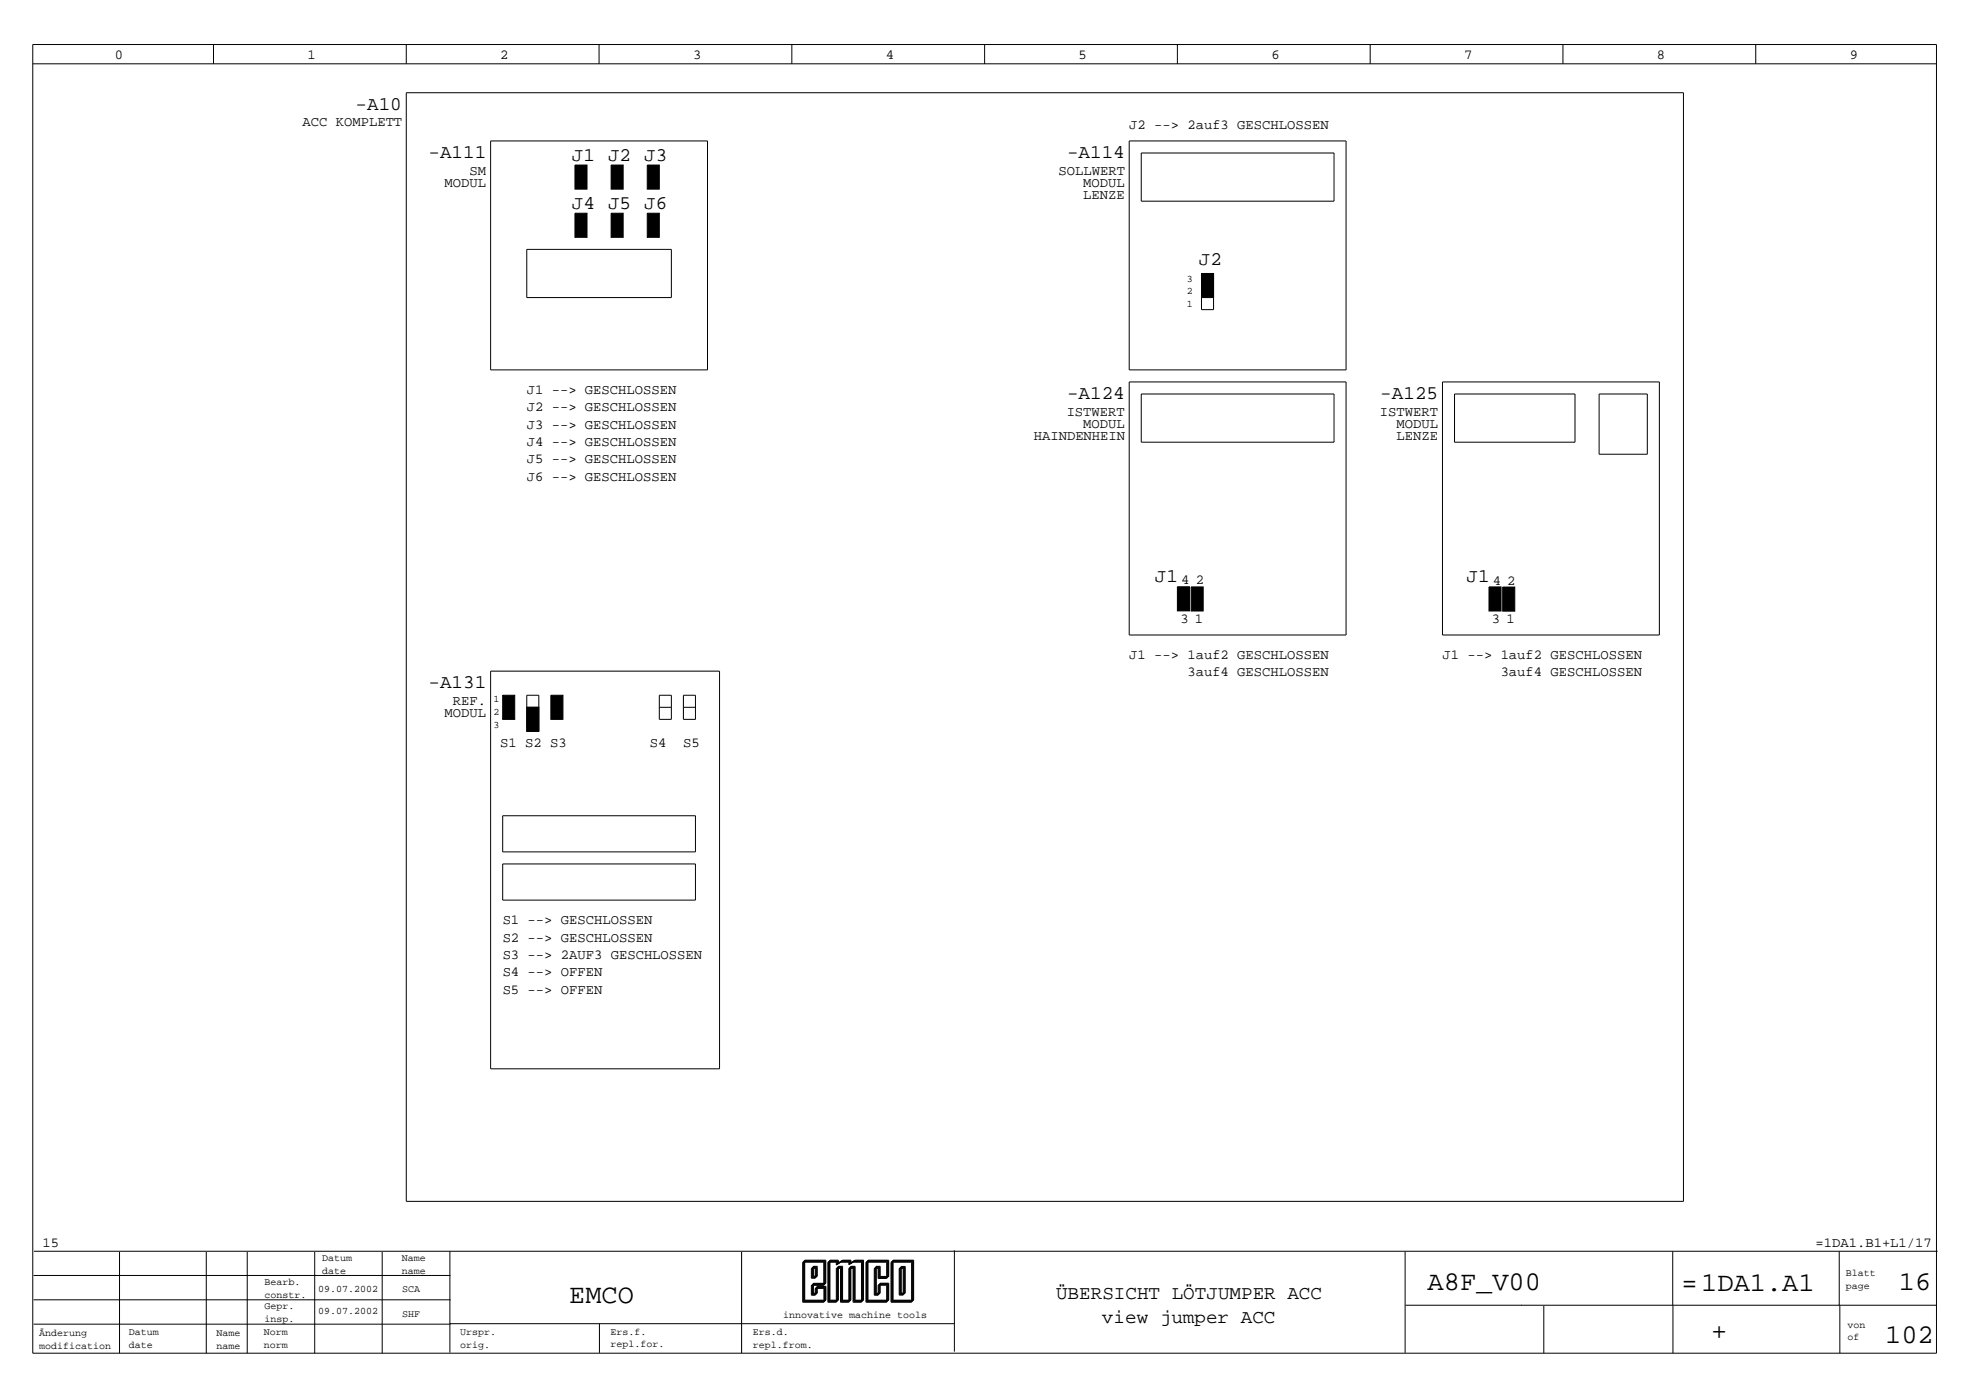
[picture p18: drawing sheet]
<svg xmlns="http://www.w3.org/2000/svg" width="297mm" height="210mm" viewBox="0 0 297 210" stroke-linecap="round" stroke-linejoin="round" font-family="sans-serif">
<defs><g id="words">
<g font-size="4.1">
<text x="85.8" y="196.3">EMCO</text>
<text x="215.2" y="194.4">A8F_V00</text>
<text x="253.4" y="194.5">=1DA1.A1</text>
<text x="286.2" y="194.4">16</text>
<text x="257.9" y="201.8">+</text>
<text x="284.1" y="202.4">102</text>
</g>
<g font-size="2.9">
<text x="53.6" y="16.5">-A10</text>
<text x="64.6" y="23.8">-A111</text>
<text x="160.8" y="23.8">-A114</text>
<text x="86.2" y="24.2">J1 J2 J3</text>
<text x="86.2" y="31.5">J4 J5 J6</text>
<text x="180.7" y="40">J2</text>
<text x="160.8" y="60.1">-A124</text>
<text x="208" y="60.1">-A125</text>
<text x="174" y="87.7">J1</text>
<text x="221" y="87.8">J1</text>
<text x="64.6" y="103.7">-A131</text>
<text x="159.2" y="195.7">ÜBERSICHT LÖTJUMPER ACC</text>
<text x="166.1" y="199.3">view jumper ACC</text>
</g>
<g font-size="2.1">
<text x="17.3" y="8.9">0</text>
<text x="46.3" y="8.9">1</text>
<text x="75.4" y="8.9">2</text>
<text x="104.4" y="8.9">3</text>
<text x="133.5" y="8.9">4</text>
<text x="162.6" y="8.9">5</text>
<text x="191.6" y="8.9">6</text>
<text x="220.7" y="8.9">7</text>
<text x="249.7" y="8.9">8</text>
<text x="278.8" y="8.9">9</text>
<text x="45.6" y="19.1">ACC KOMPLETT</text>
<text x="170.2" y="19.4">J2 --&gt; 2auf3 GESCHLOSSEN</text>
<text x="67" y="28.1">MODUL</text>
<text x="70.7" y="26.3">SM</text>
<text x="159.5" y="26.3">SOLLWERT</text>
<text x="163.2" y="28.1">MODUL</text>
<text x="163.2" y="30">LENZE</text>
<text x="79.4" y="59.4">J1 --&gt; GESCHLOSSEN</text>
<text x="79.4" y="62">J2 --&gt; GESCHLOSSEN</text>
<text x="79.4" y="64.6">J3 --&gt; GESCHLOSSEN</text>
<text x="160.8" y="62.6">ISTWERT</text>
<text x="163.2" y="64.5">MODUL</text>
<text x="208" y="62.6">ISTWERT</text>
<text x="210.5" y="64.5">MODUL</text>
<text x="79.4" y="67.2">J4 --&gt; GESCHLOSSEN</text>
<text x="79.4" y="69.8">J5 --&gt; GESCHLOSSEN</text>
<text x="155.8" y="66.3">HAINDENHEIN</text>
<text x="210.5" y="66.3">LENZE</text>
<text x="79.4" y="72.4">J6 --&gt; GESCHLOSSEN</text>
<text x="178" y="88.1">4</text>
<text x="180.2" y="88.1">2</text>
<text x="225" y="88.1">4</text>
<text x="227.2" y="88.1">2</text>
<text x="177.9" y="93.9">3</text>
<text x="180.1" y="93.9">1</text>
<text x="224.9" y="93.9">3</text>
<text x="227" y="93.9">1</text>
<text x="170.2" y="99.3">J1 --&gt; 1auf2 GESCHLOSSEN</text>
<text x="178.9" y="101.9">3auf4 GESCHLOSSEN</text>
<text x="217.4" y="99.3">J1 --&gt; 1auf2 GESCHLOSSEN</text>
<text x="226.2" y="101.9">3auf4 GESCHLOSSEN</text>
<text x="68.3" y="106.2">REF.</text>
<text x="67" y="108">MODUL</text>
<text x="75.4" y="112.6">S1 S2 S3</text>
<text x="97.9" y="112.6">S4</text>
<text x="102.9" y="112.6">S5</text>
<text x="75.8" y="139.3">S1 --&gt; GESCHLOSSEN</text>
<text x="75.8" y="141.9">S2 --&gt; GESCHLOSSEN</text>
<text x="75.8" y="144.5">S3 --&gt; 2AUF3 GESCHLOSSEN</text>
<text x="75.8" y="147.1">S4 --&gt; OFFEN</text>
<text x="75.8" y="149.7">S5 --&gt; OFFEN</text>
<text x="6.4" y="187.9">15</text>
<text x="273.6" y="187.9">=1DA1.B1+L1/17</text>
</g>
<g font-size="1.5">
<text x="178.8" y="42.4">3</text>
<text x="178.8" y="44.3">2</text>
<text x="178.8" y="46.2">1</text>
<text x="74.4" y="105.9">1</text>
<text x="74.4" y="107.7">2</text>
<text x="74.4" y="109.6">3</text>
<text x="48.6" y="190">Datum</text>
<text x="48.6" y="191.9">date</text>
<text x="60.5" y="190">Name</text>
<text x="60.5" y="191.9">name</text>
<text x="39.8" y="193.6">Bearb.</text>
<text x="39.8" y="195.5">constr.</text>
<text x="39.8" y="197.3">Gepr.</text>
<text x="48" y="194.6">09.07.2002</text>
<text x="60.6" y="194.7">SCA</text>
<text x="278.2" y="192.3">Blatt</text>
<text x="278.2" y="194.2">page</text>
<text x="5.9" y="201.3">Änderung</text>
<text x="5.9" y="203.2">modification</text>
<text x="19.4" y="201.2">Datum</text>
<text x="19.4" y="203.1">date</text>
<text x="32.6" y="201.3">Name</text>
<text x="32.6" y="203.2">name</text>
<text x="39.7" y="201.2">Norm</text>
<text x="39.7" y="203.1">norm</text>
<text x="39.8" y="199.2">insp.</text>
<text x="48" y="198">09.07.2002</text>
<text x="60.6" y="198.5">SHF</text>
<text x="69.3" y="201.2">Urspr.</text>
<text x="69.3" y="203.1">orig.</text>
<text x="92" y="201.1">Ers.f.</text>
<text x="92" y="203">repl.for.</text>
<text x="113.5" y="201.2">Ers.d.</text>
<text x="113.5" y="203.1">repl.from.</text>
<text x="118" y="198.6">innovative machine tools</text>
<text x="278.4" y="200.1">von</text>
<text x="278.4" y="202">of</text>
</g>
</g></defs>
<g fill="none" stroke="#000" stroke-width=".15">
<path d="M4.9 9.6h286.9M4.9 6.7h286.9v197.2h-286.9zM32.2 6.7v2.9M61.2 6.7v2.9M61.2 14h192.5v167h-192.5zM90.3 6.7v2.9M119.3 6.7v2.9M148.4 6.7v2.9M177.4 6.7v2.9M206.5 6.7v2.9M235.5 6.7v2.9M264.6 6.7v2.9"/>
<path d="M73.9 21.2h32.7v34.5h-32.7zM79.4 37.6h21.8v7.2h-21.8zM170.2 21.2h32.7v34.5h-32.7zM172 23.1h29v7.2h-29zM170.2 57.6h32.7v38.1h-32.7zM172 59.4h29v7.2h-29zM181.1 41.2h1.8v5.5h-1.8zM217.4 57.6h32.7v38.1h-32.7zM219.2 59.4h18.2v7.2h-18.2zM241 59.4h7.3v9h-7.3zM73.9 101.1h34.5v60h-34.5zM79.4 104.8h1.8v5.4h-1.8z"/>
<path d="M79.4 106.6h1.8M99.4 104.8h1.8v3.6h-1.8zM99.4 106.6h1.8M103 104.8h1.8v3.6h-1.8zM103 106.6h1.8M75.8 122.9h29v5.5h-29zM75.8 130.2h29v5.4h-29zM5.1 192.2h62.8M5.1 195.9h62.8M5.1 199.5h62.8M5.1 188.5h286.9M18 188.7v15.2"/>
<path d="M31.1 188.7v15.2M37.3 188.7v15.2M47.4 188.7v15.2M57.6 188.7v15.2M67.8 188.6v15.2M67.8 199.5h76M90.3 199.5v4.4M111.8 188.6v15.3M121 190.2h3.1v3.5h-1.8v1.5h.6v-1.1h1.3v2.1h-3.2zM121.1 190.1h3.1v3.5h-1.8v1.5h.5v-1.1h1.4v2.1h-3.2zM121.1 190h3.2v3.5h-1.9v1.5h.6v-1h1.3v2.1h-3.2zM121.2 190h3.2v3.4h-1.9v1.5h.6v-1h1.3v2.1h-3.2z"/>
<path d="M121.3 189.9h3.2v3.5h-1.9v1.5h.6v-1.1h1.3v2.1h-3.2zM122.3 191.1h.6v1.5h-.6zM122.4 191h.5v1.5h-.5zM122.4 191h.6v1.4h-.6zM122.5 190.9h.6v1.5h-.6zM122.6 190.8h.6v1.5h-.6zM124.8 190.2h1.2v.4l.7-.4h1.2v.4l.7-.4h1.2v6h-1.2v-5.1h-.7v5.1h-1.2v-5.1h-.7v5.1h-1.2zM126.8 190.1h1.2v.4l.6-.4h1.3v6h-1.3v-5.1h-.6v5.1h-1.2v-5.1h-.7v5.1h-1.2v-6h1.2v.4l.7-.5h1.3v.4l.7-.4h1.3v6h-1.3v-5.1h-.6v5.1h-1.3v-5.1h-.6v5.1h-1.3v-6h1.3v.4l.7-.5h1.2v.4l.7-.4h1.2v6h-1.2v-5.1h-.7v5.1h-1.2v-5.1h-.7v5.1h-1.2v-6h1.2v.4M126.9 190h1.3v.3M128.7 190h1.3v6.1h-1.3v-5.1h-.6v5.1h-1.3v-5.1h-.6v5.1h-1.3v-6.1h1.3v.5M130.5 190.2h3.1v2.4h-1.3v-1.5h-.5v4.1h.5v-1.5h1.3v2.5h-3.1zM130.6 190.1h3.1v2.5h-1.3v-1.6h-.6v4.1h.6v-1.5h1.3v2.5h-3.1z"/>
<path d="M130.7 190h3.1v2.5h-1.3v-1.5h-.6v4h.6v-1.5h1.3v2.6h-3.1zM130.7 190h3.2v2.4h-1.3v-1.5h-.6v4h.6v-1.5h1.3v2.6h-3.2zM130.8 189.9h3.1v2.4h-1.3v-1.5h-.5v4.1h.5v-1.5h1.3v2.5h-3.1zM134.3 190.2h3.1v6h-3.1zM134.4 190.1h3.1v6h-3.1zM134.4 190h3.1v6.1h-3.1zM134.5 190h3.1v6h-3.1zM134.6 189.9h3.1v6h-3.1zM135.5 191.1h.6v4.1h-.6zM135.6 191h.6v4.1h-.6zM135.7 191h.6v4h-.6zM135.7 190.9h.6v4h-.6z"/>
<path d="M135.8 190.8h.6v4h-.6zM143.8 188.4v15.3M211.8 188.6v15.3M211.8 196.7h80.1M232.7 196.8v7.1M252.1 188.6v8.2M252.1 196.8v7.1M277.2 188.6v8.1M277.3 196.7v7.2"/>
</g>
<g fill="#000" stroke="#000" stroke-width=".15">
<path d="M86.6 24.9h1.9v3.6h-1.9zM86.6 32.1h1.9v3.7h-1.9zM92.1 24.9h1.8v3.6h-1.8zM92.1 32.1h1.8v3.7h-1.8zM97.5 24.9h1.9v3.6h-1.9zM97.5 32.1h1.9v3.7h-1.9zM181.1 41.2h1.8v3.6h-1.8zM177.4 88.4h1.9v3.7h-1.9zM179.5 88.4h1.8v3.7h-1.8zM224.4 88.4h1.8v3.7h-1.8zM226.5 88.5h1.8v3.6h-1.8zM75.8 104.8h1.8v3.6h-1.8z"/>
<path d="M79.4 106.6h1.8v3.6h-1.8zM83 104.8h1.8v3.6h-1.8z"/>
</g>
<use href="#words"/>
</svg>
